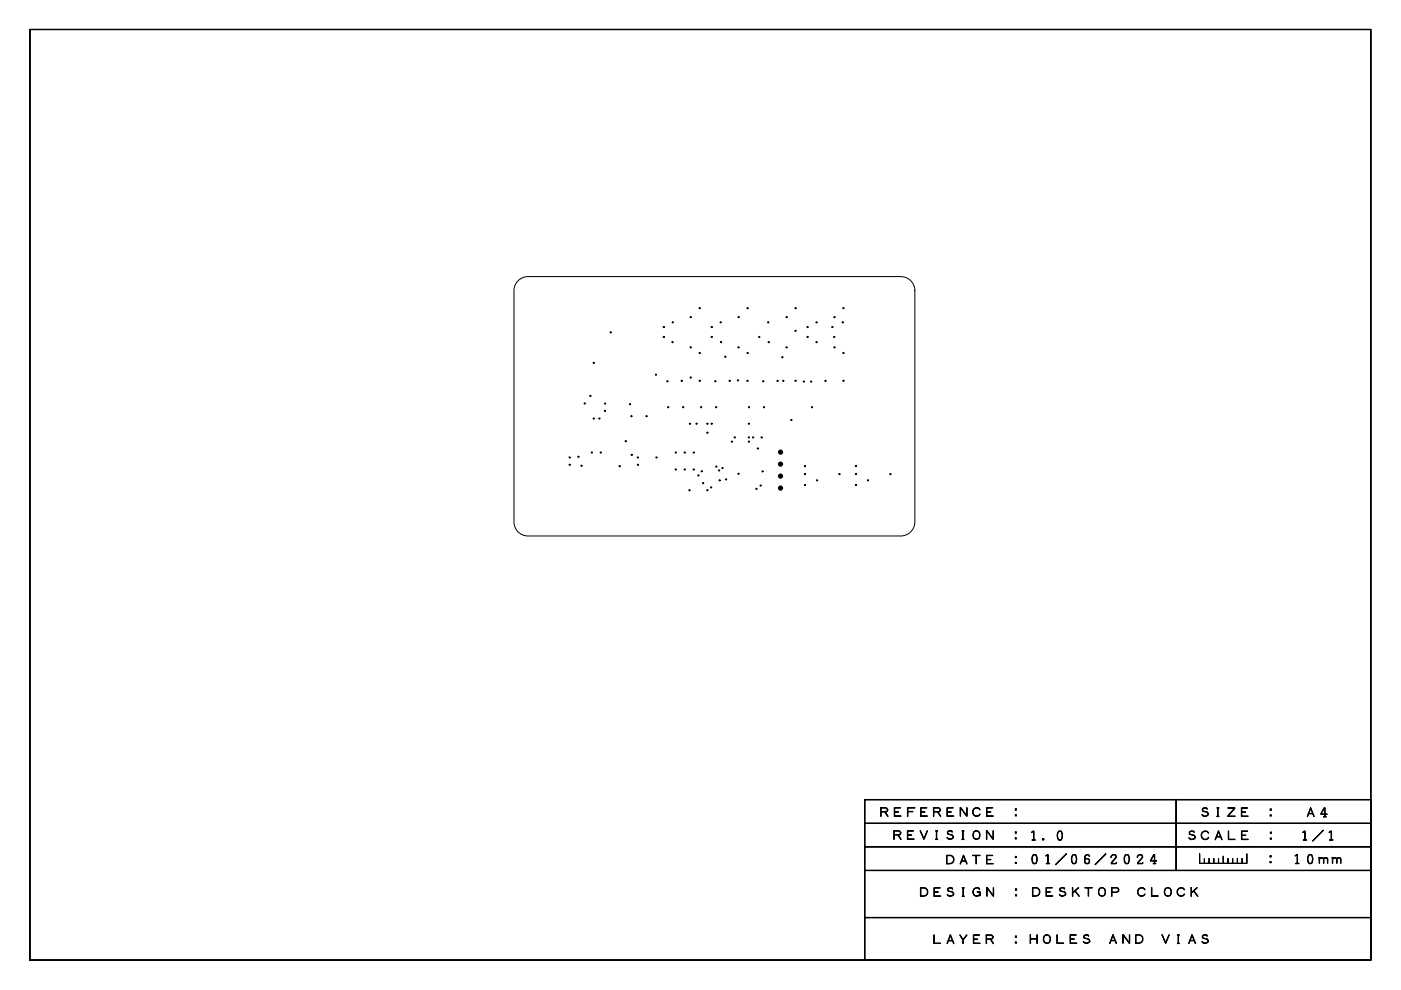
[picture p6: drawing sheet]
<svg xmlns="http://www.w3.org/2000/svg" width="297mm" height="210mm" viewBox="0 0 297 210" stroke-linecap="round" stroke-linejoin="round" font-family="sans-serif">
<defs><g id="words">
<g font-size="2.5">
<text x="186.3" y="173.5">REFERENCE</text>
<text x="214.2" y="173.5">:</text>
<text x="254.3" y="173.5">SIZE</text>
<text x="268.2" y="173.5">:</text>
<text x="276.6" y="173.5">A4</text>
<text x="189" y="178.4">REVISION</text>
<text x="214.2" y="178.4">: 1.0</text>
<text x="251.5" y="178.4">SCALE</text>
<text x="268.3" y="178.4">:</text>
<text x="275.4" y="178.4">1/1</text>
<text x="200.2" y="183.6">DATE</text>
<text x="214.2" y="183.6">: 01/06/2024</text>
<text x="268.2" y="183.4">:</text>
<text x="273.8" y="183.4">10mm</text>
<text x="194.7" y="190.4">DESIGN</text>
<text x="214.2" y="190.4">: DESKTOP</text>
<text x="240.8" y="190.4">CLOCK</text>
<text x="197.4" y="200.4">LAYER</text>
<text x="214.2" y="200.4">: HOLES</text>
<text x="234.7" y="200.4">AND</text>
<text x="245.9" y="200.4">VIAS</text>
</g>
</g></defs>
<g fill="none" stroke="#000" stroke-width=".21">
<path d="M6.3 6.2h284.4v197.4h-284.4l284.3-.1v-197.2h-284.2l-.1 197.3zM6.3 6.3h284.4v197.3h-284.4zM109.8 59.5l.8-.5 1.4-.4h79a3 3 0 0 1 3 3v49a3 3 0 0 1-3 3h-79a3 3 0 0 1-3-3v-49l.3-1.3zM183.3 179.5l107.4 .1zM183.3 174.5l107.4 .1zM183.3 169.5l.1 34h107.2v-33.9h-107.3l107.4-.1v34.1h-107.4zM183.3 169.6h107.4v34h-107.4zM183.3 179.6h107.4M183.3 174.6h107.4M249.3 169.5l.1 15.1zM249.4 169.6v15M183.3 194.5l107.4 .1z"/>
<path d="M183.3 184.5l107.4 .1zM183.3 194.6h107.4M183.3 184.6h107.4M254.3 181l.1 2h9.9v-2l.1 2.1h-10.1zM254.3 181.1v2h10.1v-2M255.3 182v1.1zM255.4 182.1v1M256.3 182l.1 1.1zM256.3 182.1v1M257.3 182l.1 1.1zM257.3 182.1v1M258.3 182v1.1z"/>
<path d="M258.4 182.1v1M259.3 182l.1 1.1zM259.3 181.5l.1 .6zM259.3 181.6v1.5M260.3 182v1.1zM260.3 182.1v1M261.3 182v1.1zM261.4 182.1v1M262.3 182l.1 1.1zM262.3 182.1v1M263.3 182v1.1zM263.4 182.1v1"/>
<circle cx="125.9" cy="76.9" r=".12"/>
<circle cx="129.5" cy="70.5" r=".12"/>
<circle cx="139.1" cy="79.4" r=".12"/>
<circle cx="140.7" cy="69.3" r=".13"/>
<circle cx="140.7" cy="71.4" r=".12"/>
<circle cx="142.6" cy="72.5" r=".12"/>
<circle cx="142.6" cy="68.3" r=".13"/>
<circle cx="146.4" cy="67.2" r=".12"/>
<circle cx="146.4" cy="73.6" r=".12"/>
<circle cx="148.3" cy="65.3" r=".12"/>
<circle cx="148.3" cy="74.8" r=".12"/>
<circle cx="150.9" cy="69.3" r=".13"/>
<circle cx="150.9" cy="71.4" r=".12"/>
<circle cx="152.8" cy="68.3" r=".13"/>
<circle cx="152.9" cy="72.5" r=".12"/>
<circle cx="153.8" cy="75.6" r=".13"/>
<circle cx="156.6" cy="73.6" r=".13"/>
<circle cx="156.6" cy="67.2" r=".12"/>
<circle cx="158.5" cy="65.3" r=".12"/>
<circle cx="158.5" cy="74.8" r=".12"/>
<circle cx="161" cy="71.4" r=".12"/>
<circle cx="162.9" cy="68.3" r=".13"/>
<circle cx="163" cy="72.5" r=".12"/>
<circle cx="165.9" cy="75.7" r=".12"/>
<circle cx="166.7" cy="73.6" r=".12"/>
<circle cx="166.8" cy="67.2" r=".13"/>
<circle cx="168.6" cy="70.1" r=".12"/>
<circle cx="168.7" cy="65.3" r=".13"/>
<circle cx="171.2" cy="69.3" r=".13"/>
<circle cx="171.2" cy="71.4" r=".12"/>
<circle cx="173.1" cy="68.3" r=".13"/>
<circle cx="173.1" cy="72.5" r=".12"/>
<circle cx="176.5" cy="69.3" r=".12"/>
<circle cx="176.9" cy="71.4" r=".12"/>
<circle cx="176.9" cy="73.6" r=".12"/>
<circle cx="176.9" cy="67.2" r=".12"/>
<circle cx="178.7" cy="68.3" r=".12"/>
<circle cx="178.8" cy="65.3" r=".12"/>
<circle cx="178.8" cy="74.8" r=".12"/>
<circle cx="120.8" cy="97" r=".12"/>
<circle cx="120.8" cy="98.5" r=".12"/>
<circle cx="122.6" cy="96.8" r=".12"/>
<circle cx="123.3" cy="98.7" r=".12"/>
<circle cx="124" cy="85.5" r=".12"/>
<circle cx="125.2" cy="83.9" r=".12"/>
<circle cx="125.5" cy="95.9" r=".13"/>
<circle cx="125.9" cy="88.7" r=".12"/>
<circle cx="127.1" cy="88.7" r=".13"/>
<circle cx="127.4" cy="95.9" r=".13"/>
<circle cx="128.3" cy="87.1" r=".12"/>
<circle cx="128.3" cy="85.6" r=".13"/>
<circle cx="131.4" cy="98.8" r=".13"/>
<circle cx="132.7" cy="93.5" r=".12"/>
<circle cx="133.6" cy="85.7" r=".12"/>
<circle cx="133.9" cy="88.2" r=".12"/>
<circle cx="133.9" cy="96.4" r=".12"/>
<circle cx="135.2" cy="97" r=".13"/>
<circle cx="135.3" cy="98.5" r=".12"/>
<circle cx="137.1" cy="88.2" r=".12"/>
<circle cx="139.2" cy="97" r=".13"/>
<circle cx="141.5" cy="80.8" r=".13"/>
<circle cx="141.7" cy="86.3" r=".13"/>
<circle cx="143.3" cy="99.5" r=".13"/>
<circle cx="143.3" cy="95.9" r=".13"/>
<circle cx="144.5" cy="80.7" r=".13"/>
<circle cx="144.8" cy="86.3" r=".13"/>
<circle cx="145.2" cy="99.5" r=".13"/>
<circle cx="145.2" cy="95.9" r=".13"/>
<circle cx="146.3" cy="89.8" r=".13"/>
<circle cx="146.4" cy="80" r=".12"/>
<circle cx="147.1" cy="99.5" r=".13"/>
<circle cx="147.1" cy="95.9" r=".13"/>
<circle cx="147.7" cy="89.8" r=".12"/>
<circle cx="148.3" cy="80.7" r=".13"/>
<circle cx="148.7" cy="86.3" r=".13"/>
<circle cx="148.8" cy="99.9" r=".13"/>
<circle cx="150" cy="89.8" r=".13"/>
<circle cx="150" cy="91.7" r=".13"/>
<circle cx="150.9" cy="89.8" r=".12"/>
<circle cx="151.7" cy="80.8" r=".12"/>
<circle cx="151.8" cy="86.3" r=".13"/>
<circle cx="151.9" cy="98.9" r=".12"/>
<circle cx="152.5" cy="99.7" r=".13"/>
<circle cx="153.2" cy="99.2" r=".12"/>
<circle cx="154.7" cy="80.7" r=".13"/>
<circle cx="155.2" cy="93.6" r=".12"/>
<circle cx="155.8" cy="92.7" r=".12"/>
<circle cx="156.5" cy="80.6" r=".12"/>
<circle cx="158.5" cy="80.7" r=".13"/>
<circle cx="158.8" cy="89.8" r=".13"/>
<circle cx="158.8" cy="93.6" r=".12"/>
<circle cx="158.8" cy="92.7" r=".12"/>
<circle cx="158.8" cy="86.3" r=".13"/>
<circle cx="159.7" cy="92.7" r=".12"/>
<circle cx="160.7" cy="95.1" r=".13"/>
<circle cx="161.5" cy="92.7" r=".12"/>
<circle cx="161.7" cy="99.9" r=".12"/>
<circle cx="161.8" cy="80.8" r=".12"/>
<circle cx="162" cy="86.3" r=".13"/>
<circle cx="164.9" cy="80.8" r=".12"/>
<circle cx="165.5" cy="95.9" r=".45"/>
<circle cx="165.5" cy="98.4" r=".45"/>
<circle cx="166.1" cy="80.7" r=".13"/>
<circle cx="167.8" cy="89" r=".13"/>
<circle cx="168.7" cy="80.7" r=".13"/>
<circle cx="170.4" cy="80.9" r=".13"/>
<circle cx="170.7" cy="98.8" r=".12"/>
<circle cx="172" cy="80.9" r=".12"/>
<circle cx="172.2" cy="86.3" r=".13"/>
<circle cx="175" cy="80.7" r=".13"/>
<circle cx="178.8" cy="80.7" r=".13"/>
<circle cx="181.5" cy="98.8" r=".12"/>
<circle cx="146.2" cy="103.9" r=".12"/>
<circle cx="148.1" cy="100.8" r=".12"/>
<circle cx="149.1" cy="102.4" r=".12"/>
<circle cx="150" cy="103.9" r=".12"/>
<circle cx="150.8" cy="103.3" r=".13"/>
<circle cx="152.6" cy="101.8" r=".12"/>
<circle cx="153.9" cy="101.6" r=".13"/>
<circle cx="156.6" cy="100.4" r=".13"/>
<circle cx="160.4" cy="103.6" r=".12"/>
<circle cx="161.3" cy="102.9" r=".13"/>
<circle cx="165.5" cy="103.5" r=".45"/>
<circle cx="165.5" cy="100.9" r=".45"/>
<circle cx="170.7" cy="100.5" r=".12"/>
<circle cx="170.7" cy="102.8" r=".12"/>
<circle cx="173.2" cy="101.8" r=".13"/>
<circle cx="178" cy="100.5" r=".12"/>
<circle cx="181.5" cy="100.5" r=".12"/>
<circle cx="181.5" cy="102.8" r=".12"/>
<circle cx="184" cy="101.8" r=".12"/>
<circle cx="188.8" cy="100.5" r=".12"/>
</g>
<g fill="#000">
<circle cx="125.9" cy="76.9" r=".12"/>
<circle cx="129.5" cy="70.5" r=".12"/>
<circle cx="139.1" cy="79.4" r=".12"/>
<circle cx="140.7" cy="69.3" r=".13"/>
<circle cx="140.7" cy="71.4" r=".12"/>
<circle cx="142.6" cy="72.5" r=".12"/>
<circle cx="142.6" cy="68.3" r=".13"/>
<circle cx="146.4" cy="67.2" r=".12"/>
<circle cx="146.4" cy="73.6" r=".12"/>
<circle cx="148.3" cy="65.3" r=".12"/>
<circle cx="148.3" cy="74.8" r=".12"/>
<circle cx="150.9" cy="69.3" r=".13"/>
<circle cx="150.9" cy="71.4" r=".12"/>
<circle cx="152.8" cy="68.3" r=".13"/>
<circle cx="152.9" cy="72.5" r=".12"/>
<circle cx="153.8" cy="75.6" r=".13"/>
<circle cx="156.6" cy="73.6" r=".13"/>
<circle cx="156.6" cy="67.2" r=".12"/>
<circle cx="158.5" cy="65.3" r=".12"/>
<circle cx="158.5" cy="74.8" r=".12"/>
<circle cx="161" cy="71.4" r=".12"/>
<circle cx="162.9" cy="68.3" r=".13"/>
<circle cx="163" cy="72.5" r=".12"/>
<circle cx="165.9" cy="75.7" r=".12"/>
<circle cx="166.7" cy="73.6" r=".12"/>
<circle cx="166.8" cy="67.2" r=".13"/>
<circle cx="168.6" cy="70.1" r=".12"/>
<circle cx="168.7" cy="65.3" r=".13"/>
<circle cx="171.2" cy="69.3" r=".13"/>
<circle cx="171.2" cy="71.4" r=".12"/>
<circle cx="173.1" cy="68.3" r=".13"/>
<circle cx="173.1" cy="72.5" r=".12"/>
<circle cx="176.5" cy="69.3" r=".12"/>
<circle cx="176.9" cy="71.4" r=".12"/>
<circle cx="176.9" cy="73.6" r=".12"/>
<circle cx="176.9" cy="67.2" r=".12"/>
<circle cx="178.7" cy="68.3" r=".12"/>
<circle cx="178.8" cy="65.3" r=".12"/>
<circle cx="178.8" cy="74.8" r=".12"/>
<circle cx="120.8" cy="97" r=".12"/>
<circle cx="120.8" cy="98.5" r=".12"/>
<circle cx="122.6" cy="96.8" r=".12"/>
<circle cx="123.3" cy="98.7" r=".12"/>
<circle cx="124" cy="85.5" r=".12"/>
<circle cx="125.2" cy="83.9" r=".12"/>
<circle cx="125.5" cy="95.9" r=".13"/>
<circle cx="125.9" cy="88.7" r=".12"/>
<circle cx="127.1" cy="88.7" r=".13"/>
<circle cx="127.4" cy="95.9" r=".13"/>
<circle cx="128.3" cy="87.1" r=".12"/>
<circle cx="128.3" cy="85.6" r=".13"/>
<circle cx="131.4" cy="98.8" r=".13"/>
<circle cx="132.7" cy="93.5" r=".12"/>
<circle cx="133.6" cy="85.7" r=".12"/>
<circle cx="133.9" cy="88.2" r=".12"/>
<circle cx="133.9" cy="96.4" r=".12"/>
<circle cx="135.2" cy="97" r=".13"/>
<circle cx="135.3" cy="98.5" r=".12"/>
<circle cx="137.1" cy="88.2" r=".12"/>
<circle cx="139.2" cy="97" r=".13"/>
<circle cx="141.5" cy="80.8" r=".13"/>
<circle cx="141.7" cy="86.3" r=".13"/>
<circle cx="143.3" cy="99.5" r=".13"/>
<circle cx="143.3" cy="95.9" r=".13"/>
<circle cx="144.5" cy="80.7" r=".13"/>
<circle cx="144.8" cy="86.3" r=".13"/>
<circle cx="145.2" cy="99.5" r=".13"/>
<circle cx="145.2" cy="95.9" r=".13"/>
<circle cx="146.3" cy="89.8" r=".13"/>
<circle cx="146.4" cy="80" r=".12"/>
<circle cx="147.1" cy="99.5" r=".13"/>
<circle cx="147.1" cy="95.9" r=".13"/>
<circle cx="147.7" cy="89.8" r=".12"/>
<circle cx="148.3" cy="80.7" r=".13"/>
<circle cx="148.7" cy="86.3" r=".13"/>
<circle cx="148.8" cy="99.9" r=".13"/>
<circle cx="150" cy="89.8" r=".13"/>
<circle cx="150" cy="91.7" r=".13"/>
<circle cx="150.9" cy="89.8" r=".12"/>
<circle cx="151.7" cy="80.8" r=".12"/>
<circle cx="151.8" cy="86.3" r=".13"/>
<circle cx="151.9" cy="98.9" r=".12"/>
<circle cx="152.5" cy="99.7" r=".13"/>
<circle cx="153.2" cy="99.2" r=".12"/>
<circle cx="154.7" cy="80.7" r=".13"/>
<circle cx="155.2" cy="93.6" r=".12"/>
<circle cx="155.8" cy="92.7" r=".12"/>
<circle cx="156.5" cy="80.6" r=".12"/>
<circle cx="158.5" cy="80.7" r=".13"/>
<circle cx="158.8" cy="89.8" r=".13"/>
<circle cx="158.8" cy="93.6" r=".12"/>
<circle cx="158.8" cy="92.7" r=".12"/>
<circle cx="158.8" cy="86.3" r=".13"/>
<circle cx="159.7" cy="92.7" r=".12"/>
<circle cx="160.7" cy="95.1" r=".13"/>
<circle cx="161.5" cy="92.7" r=".12"/>
<circle cx="161.7" cy="99.9" r=".12"/>
<circle cx="161.8" cy="80.8" r=".12"/>
<circle cx="162" cy="86.3" r=".13"/>
<circle cx="164.9" cy="80.8" r=".12"/>
<circle cx="165.5" cy="95.9" r=".45"/>
<circle cx="165.5" cy="98.4" r=".45"/>
<circle cx="166.1" cy="80.7" r=".13"/>
<circle cx="167.8" cy="89" r=".13"/>
<circle cx="168.7" cy="80.7" r=".13"/>
<circle cx="170.4" cy="80.9" r=".13"/>
<circle cx="170.7" cy="98.8" r=".12"/>
<circle cx="172" cy="80.9" r=".12"/>
<circle cx="172.2" cy="86.3" r=".13"/>
<circle cx="175" cy="80.7" r=".13"/>
<circle cx="178.8" cy="80.7" r=".13"/>
<circle cx="181.5" cy="98.8" r=".12"/>
<circle cx="146.2" cy="103.9" r=".12"/>
<circle cx="148.1" cy="100.8" r=".12"/>
<circle cx="149.1" cy="102.4" r=".12"/>
<circle cx="150" cy="103.9" r=".12"/>
<circle cx="150.8" cy="103.3" r=".13"/>
<circle cx="152.6" cy="101.8" r=".12"/>
<circle cx="153.9" cy="101.6" r=".13"/>
<circle cx="156.6" cy="100.4" r=".13"/>
<circle cx="160.4" cy="103.6" r=".12"/>
<circle cx="161.3" cy="102.9" r=".13"/>
<circle cx="165.5" cy="103.5" r=".45"/>
<circle cx="165.5" cy="100.9" r=".45"/>
<circle cx="170.7" cy="100.5" r=".12"/>
<circle cx="170.7" cy="102.8" r=".12"/>
<circle cx="173.2" cy="101.8" r=".13"/>
<circle cx="178" cy="100.5" r=".12"/>
<circle cx="181.5" cy="100.5" r=".12"/>
<circle cx="181.5" cy="102.8" r=".12"/>
<circle cx="184" cy="101.8" r=".12"/>
<circle cx="188.8" cy="100.5" r=".12"/>
</g>
<use href="#words"/>
</svg>
